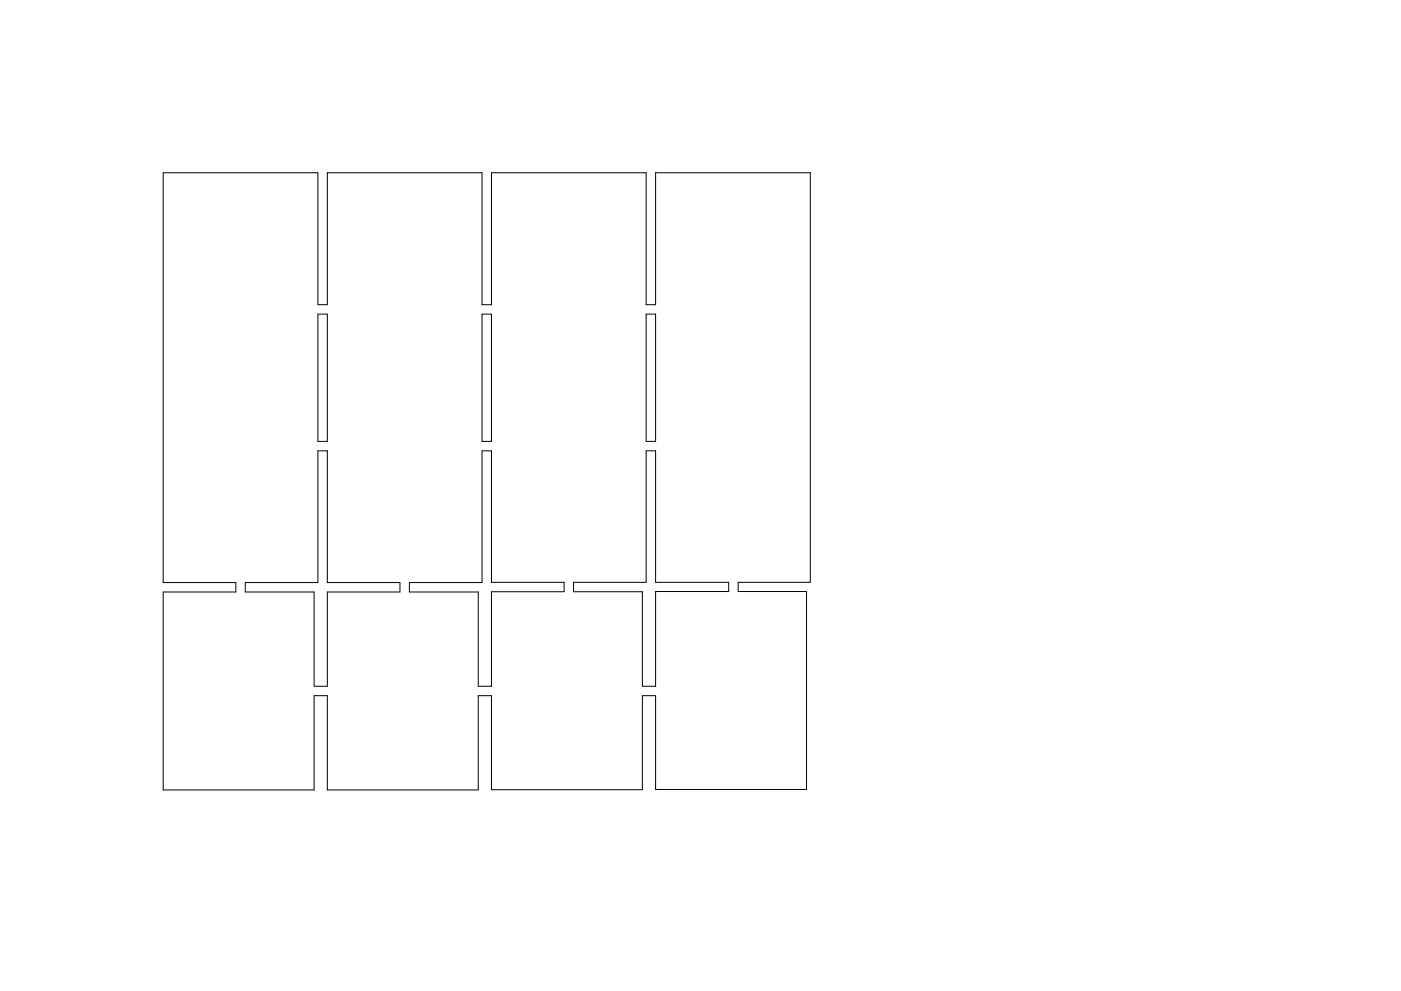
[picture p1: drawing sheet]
<svg xmlns="http://www.w3.org/2000/svg" width="297mm" height="210mm" viewBox="0 0 297 210" stroke-linecap="round" stroke-linejoin="round" font-family="sans-serif">
<path d="M34.6 36.6h32.8v28h2v-28h32.8v28h2v-28h32.8v28h2v-28h32.8v86.9h-15.3v2h14.5v42h-32v-19.9h-2.8v19.9h-32v-19.9h-2.8v20h-32v-20h-2.8v20h-32v-42h15.4v-2h-15.4zM67.4 66.6h2v27h-2zM102.2 66.6h2v27h-2zM137 66.6h2v27h-2zM67.4 95.6h2v28h15.4v2h-15.4v20h-2.8v-20h-14.6v-2h15.4zM102.2 95.6h2v27.9h15.4v2h-15.4v20.1h-2.8v-20h-14.6v-2h15.4zM137 95.6h2v27.9h15.5v2h-15.5v20.1h-2.8v-20.1h-14.6v-2h15.4z" fill="none" stroke="#000" stroke-width=".21"/>
</svg>
